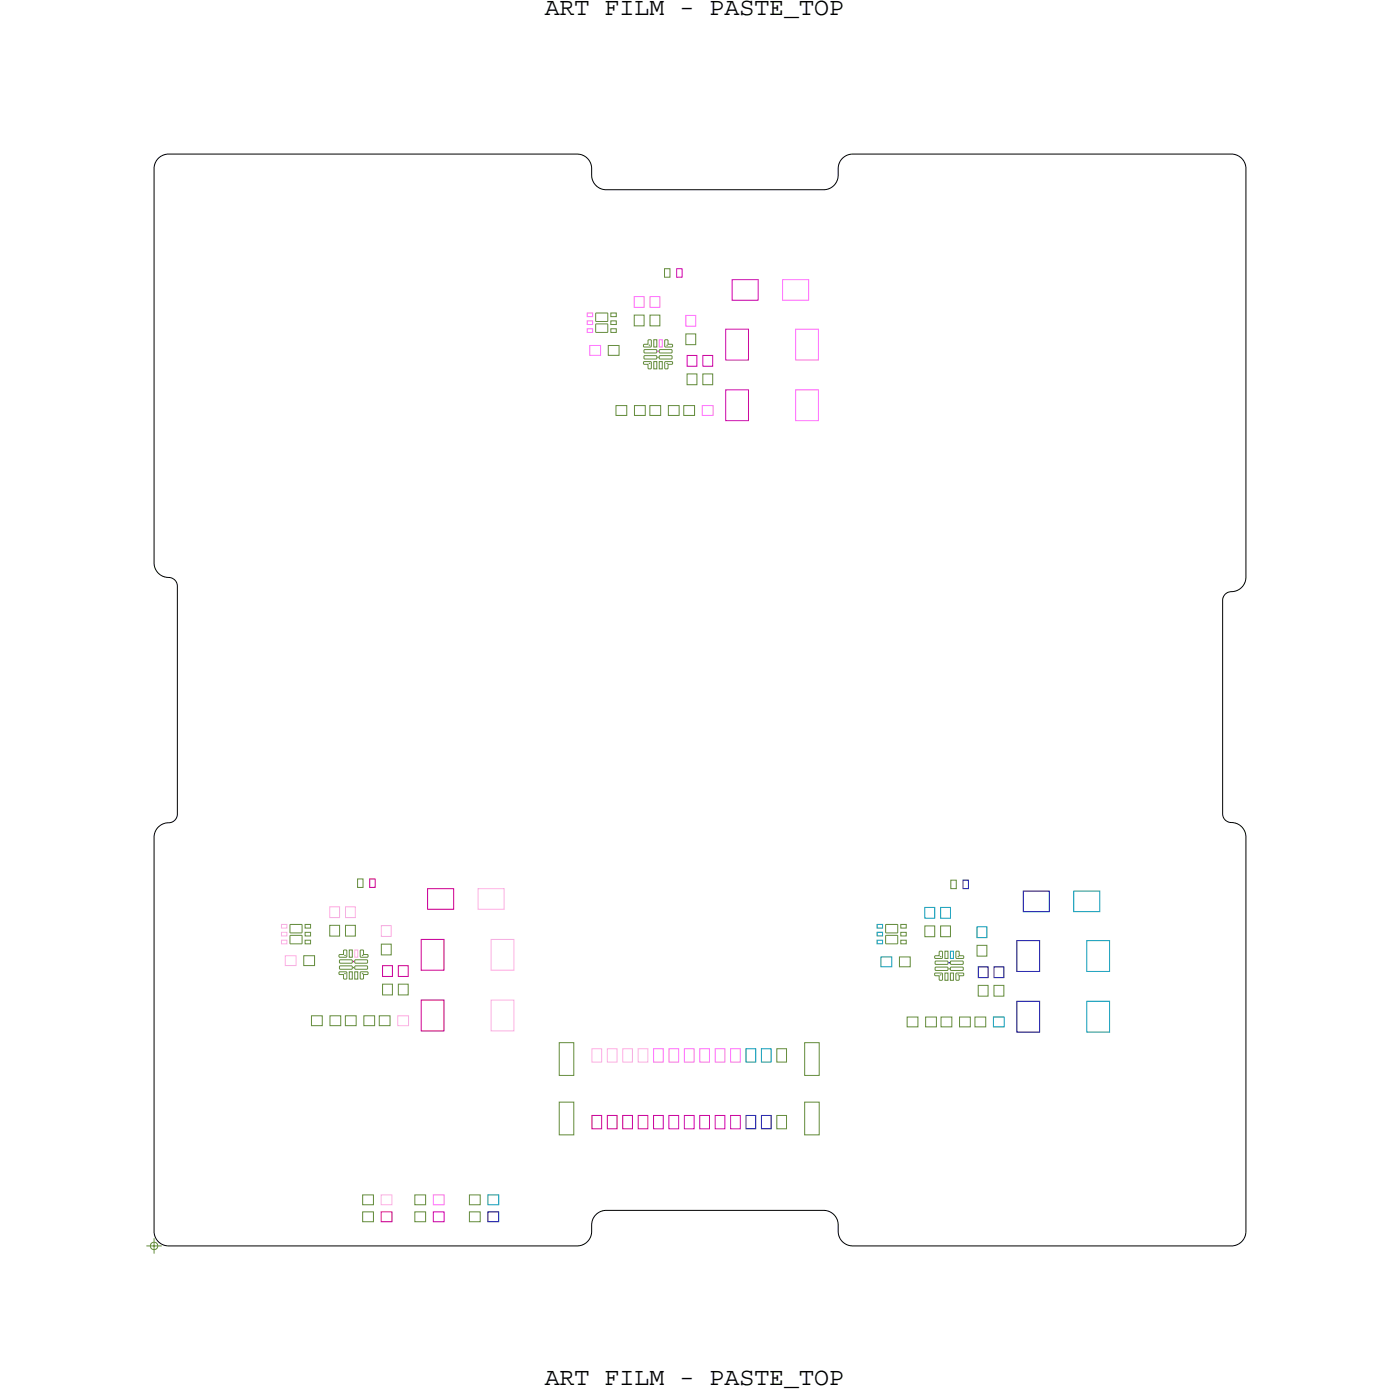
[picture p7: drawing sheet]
<svg xmlns="http://www.w3.org/2000/svg" width="115mm" height="115mm" viewBox="0 0 115 115" stroke-linecap="round" stroke-linejoin="round" font-family="sans-serif">
<defs><g id="words">
<g font-size="2.1">
<text x="44.9" y="1.2">ART FILM - PASTE_TOP</text>
<text x="44.9" y="114.2">ART FILM - PASTE_TOP</text>
</g>
</g></defs>
<!-- layer: Board Outline -->
<path d="M13 13.1l.5-.3 .4-.1h33.7a1.2 1.2 0 0 1 1.2 1.2v.7a1.2 1.2 0 0 0 1.2 1h18a1.2 1.2 0 0 0 1.1-1.2v-.6a1.2 1.2 0 0 1 1.2-1.1h31.3a1.2 1.2 0 0 1 1.1 1.2v33.8a1.36 1.36 0 0 1-1.5 1.1l-.3 .3-.1 .4v17.6a.81 .81 0 0 0 1 .7 1.2 1.2 0 0 1 .9 1.2v32.6a1.2 1.2 0 0 1-1.2 1.1h-31.3a1.2 1.2 0 0 1-1.1-1.2v-.6a1.2 1.2 0 0 0-1.2-1.1h-18a1.2 1.2 0 0 0-1.1 1.2v.6a1.2 1.2 0 0 1-1.2 1.1h-33.8a1.2 1.2 0 0 1-1.1-1.2v-32.6a1.36 1.36 0 0 1 1.5-1.1l.3-.3 .1-.4v-18.8a.81 .81 0 0 0-1-.7 1.2 1.2 0 0 1-.9-1.2v-32.5l.1-.5z" fill="none" stroke="#000" stroke-width=".08"/>
<!-- layer: Components -->
<g fill="none" stroke="#638b3a" stroke-width=".08">
<path d="M49.1 26.7h1v.7h-1zM49.1 25.8h1v.7h-1zM53 28.4h.4l.1-.4 .2 .1-.1 .5h-.5zM53 29.9l.6-.1 .1 .6h-.2l-.1-.4h-.3zM53.1 28.9l1-.1v.2l-1 .1zM53.1 29.4l1-.1v.2l-1 .1zM54.3 28.9l1-.1 .1 .2-1 .1zM54.3 29.4l1-.1 .1 .2-1 .1zM54.8 28.1l.2-.1 .1 .4h.3v.2h-.6zM54.8 29.9l.6-.1v.2h-.3v.4h-.3zM23.9 77.1h1v.7h-1zM23.9 76.2h1v.7h-1z"/>
<path d="M28 79.1h1v.2l-1 .1zM28 79.6h1v.2l-1 .1zM28.3 78.4h.3v.5h-.6v-.2h.3zM29.3 79.1h.9l.1 .2-1 .1zM29.3 79.6h.9l.1 .2-1 .1zM29.7 78.4l.2-.1 .1 .4h.3v.2h-.6zM73 77.1h1v.7h-1zM73 76.2h1v.7h-1zM77.1 79.3l1-.1v.2l-1 .1zM77.1 79.8l1-.1v.2l-1 .1zM77.4 78.5h.3v.5h-.6v-.2h.3zM78.3 79.3l1-.1 .1 .2-1 .1z"/>
<path d="M78.3 79.8l1-.1 .1 .2-1 .1zM78.8 78.5l.2-.1 .1 .4h.3v.2h-.6zM28 80.1l.6 .1-.1 .5h-.2v-.4h-.4zM29.7 80.1l.6 .1v.1h-.3l-.1 .4h-.2zM77 80.3l.6-.1 .1 .6h-.2l-.1-.4h-.3zM78.8 80.3l.6-.1v.2h-.3v.4h-.3z"/>
</g>
<!-- layer: Nets -->
<g fill="none" stroke="#638b3a" stroke-width=".08">
<path d="M50.1 28.5h.9v.8h-.9zM50.4 27.1h.4v.3h-.4zM50.4 26.4h.4v.3h-.4zM50.4 25.8h.4v.3h-.4zM50.8 33.4h.9v.8h-.9zM52.3 26h.8v.9h-.8zM52.3 33.4h.9v.8h-.9zM53.5 29.9h.1M53.5 28.4h.1M53.6 33.4h.9v.8h-.9zM53.6 26h.8v.9h-.8zM53.9 29.8h.2v.6h-.2z"/>
<path d="M53.9 28h.2v.6h-.2zM54.3 29.5h.1M54.3 29.8h.3v.6h-.3zM54.8 22.1h.4v.7h-.4zM55 29.9h.1M55 28.4h.1M55.1 33.4h.9v.8h-.9zM56.4 33.4h.9v.8h-.9zM56.5 27.5h.8v.9h-.8zM56.6 30.8h.8v.9h-.8zM57.9 30.8h.8v.9h-.8zM25 78.8h.9v.8h-.9z"/>
<path d="M25.2 77.5h.4v.3h-.4zM25.2 76.8h.4v.3h-.4zM25.2 76.2h.4v.3h-.4zM27.2 76.3h.8v.9h-.8zM28.4 78.7h.1M28.5 76.3h.8v.9h-.8zM28.8 78.3h.2v.6h-.2zM29.2 79.8h.1M29.5 72.4h.4v.7h-.4zM29.9 78.7h.1M31.4 77.8h.8v.9h-.8zM74.1 78.9h.9v.8h-.9z"/>
<path d="M74.3 77.5h.4v.3h-.4zM74.3 76.8h.4v.3h-.4zM74.3 76.2h.4v.3h-.4zM76.2 76.3h.8v.9h-.8zM77.5 76.3h.8v.9h-.8zM77.5 78.8h.1M77.9 78.4h.2v.6h-.2zM78.3 79.9h.1M78.4 72.5h.4v.7h-.4zM79 78.8h.1M80.5 77.9h.8v.9h-.8zM25.7 83.7h.9v.8h-.9z"/>
<path d="M27.2 83.7h.9v.8h-.9zM28.4 80.2h.1M28.5 83.7h.9v.8h-.9zM28.8 80.1h.2v.6h-.2zM29.2 80.1h.3v.6h-.3zM29.9 80.2h.1M29.9 99.9h.9v.8h-.9zM29.9 98.5h.9v.8h-.9zM30 83.7h.9v.8h-.9zM31.3 83.7h.9v.8h-.9zM31.5 81.1h.8v.9h-.8zM32.8 81.1h.8v.9h-.8z"/>
<path d="M34.2 99.9h.9v.8h-.9zM34.2 98.5h.9v.8h-.9zM38.7 99.9h.9v.8h-.9zM38.7 98.5h.9v.8h-.9zM46.1 90.8h1.2v2.7h-1.2zM46.1 85.9h1.2v2.7h-1.2zM64 91.9h.8v1.1h-.8zM64 86.4h.8v1.1h-.8zM66.3 90.8h1.2v2.7h-1.2zM66.3 85.9h1.2v2.7h-1.2zM74.8 83.8h.9v.8h-.9zM76.3 83.8h.9v.8h-.9z"/>
<path d="M77.5 80.3h.1M77.6 83.8h.9v.8h-.9zM77.9 80.2h.2v.6h-.2zM78.3 80.2h.3v.6h-.3zM79 80.3h.1M79.1 83.8h.9v.8h-.9zM80.4 83.8h.9v.8h-.9zM80.6 81.2h.8v.9h-.8zM81.9 81.2h.8v.9h-.8z"/>
</g>
<g fill="none" stroke="#ff6fff" stroke-width=".08">
<path d="M48.4 25.8h.5v.3h-.5zM48.4 26.4h.5v.3h-.5zM48.4 27.1h.5v.3h-.5zM48.6 28.5h.9v.8h-.9zM52.3 24.4h.8v.9h-.8zM53.6 24.4h.8v.9h-.8zM54.3 28h.3v.6h-.3zM56.5 26h.8v.9h-.8zM57.9 33.4h.9v.8h-.9zM64.5 23.1h2.2v1.6h-2.2zM65.6 27.1h1.9v2.6h-1.9zM65.6 32.1h1.9v2.6h-1.9z"/>
<path d="M35.7 98.5h.9v.8h-.9zM53.9 86.4h.8v1.1h-.8zM55.1 86.4h.8v1.1h-.8zM56.4 86.4h.8v1.1h-.8zM57.7 86.4h.8v1.1h-.8zM59 86.4h.8v1.1h-.8zM60.2 86.4h.8v1.1h-.8z"/>
</g>
<g fill="none" stroke="#ffb0d8" stroke-width=".08">
<path d="M23.2 76.2h.5v.3h-.5zM23.2 76.8h.5v.3h-.5zM23.2 77.5h.5v.3h-.5zM23.5 78.8h.9v.8h-.9zM27.2 74.7h.8v.9h-.8zM28.5 74.7h.8v.9h-.8zM29.2 78.3h.3v.6h-.3zM31.4 76.3h.8v.9h-.8zM39.4 73.3h2.2v1.6h-2.2zM40.5 77.4h1.9v2.6h-1.9zM31.4 98.5h.9v.8h-.9zM32.8 83.7h.9v.8h-.9z"/>
<path d="M40.5 82.4h1.9v2.6h-1.9zM48.8 86.4h.8v1.1h-.8zM50.1 86.4h.8v1.1h-.8zM51.3 86.4h.8v1.1h-.8zM52.6 86.4h.8v1.1h-.8z"/>
</g>
<g fill="none" stroke="#0097b7" stroke-width=".08">
<path d="M72.3 76.2h.5v.3h-.5zM72.3 76.8h.5v.3h-.5zM72.3 77.5h.5v.3h-.5zM72.6 78.9h.9v.8h-.9zM76.2 74.8h.8v.9h-.8zM77.5 74.8h.8v.9h-.8zM78.3 78.4h.3v.6h-.3zM80.5 76.4h.8v.9h-.8zM88.5 73.5h2.2v1.6h-2.2zM89.6 77.5h1.9v2.6h-1.9zM40.2 98.5h.9v.8h-.9zM61.5 86.4h.8v1.1h-.8z"/>
<path d="M62.8 86.4h.8v1.1h-.8zM81.9 83.8h.9v.8h-.9zM89.6 82.5h1.9v2.6h-1.9z"/>
</g>
<g fill="none" stroke="#bf00bf" stroke-width=".08">
<path d="M54.3 29h.1M55.8 22.1h.4v.7h-.4zM56.6 29.3h.8v.9h-.8zM57.9 29.3h.8v.9h-.8zM59.8 27.1h1.9v2.6h-1.9zM59.8 32.1h1.9v2.6h-1.9zM60.3 23.1h2.2v1.6h-2.2zM35.7 99.9h.9v.8h-.9zM53.9 91.9h.8v1.1h-.8zM55.1 91.9h.8v1.1h-.8zM56.4 91.9h.8v1.1h-.8zM57.7 91.9h.8v1.1h-.8z"/>
<path d="M59 91.9h.8v1.1h-.8zM60.2 91.9h.8v1.1h-.8z"/>
</g>
<path d="M78.3 79.4h.1M79.4 72.5h.4v.7h-.4zM80.6 79.7h.8v.9h-.8zM81.9 79.7h.8v.9h-.8zM83.8 77.5h1.9v2.6h-1.9zM84.3 73.5h2.2v1.6h-2.2zM40.2 99.9h.9v.8h-.9zM61.5 91.9h.8v1.1h-.8zM62.8 91.9h.8v1.1h-.8zM83.8 82.5h1.9v2.6h-1.9z" fill="none" stroke="#0000e3" stroke-width=".08"/>
<path d="M29.2 79.3h.1M30.5 72.4h.4v.7h-.4zM31.5 79.6h.8v.9h-.8zM32.8 79.6h.8v.9h-.8zM34.7 77.4h1.9v2.6h-1.9zM35.2 73.3h2.2v1.6h-2.2zM31.4 99.9h.9v.8h-.9zM34.7 82.4h1.9v2.6h-1.9zM48.8 91.9h.8v1.1h-.8zM50.1 91.9h.8v1.1h-.8zM51.3 91.9h.8v1.1h-.8zM52.6 91.9h.8v1.1h-.8z" fill="none" stroke="#d7006b" stroke-width=".08"/>
<!-- layer: Drawing Origin -->
<path d="M12.1 102.7h1.2M12.5 102.5l.2-.1 .2 .1 .1 .2-.1 .2-.2 .1-.2-.1-.1-.2zM12.7 102.1v1.2" fill="none" stroke="#638b3a" stroke-width=".08"/>
<use href="#words"/>
</svg>
